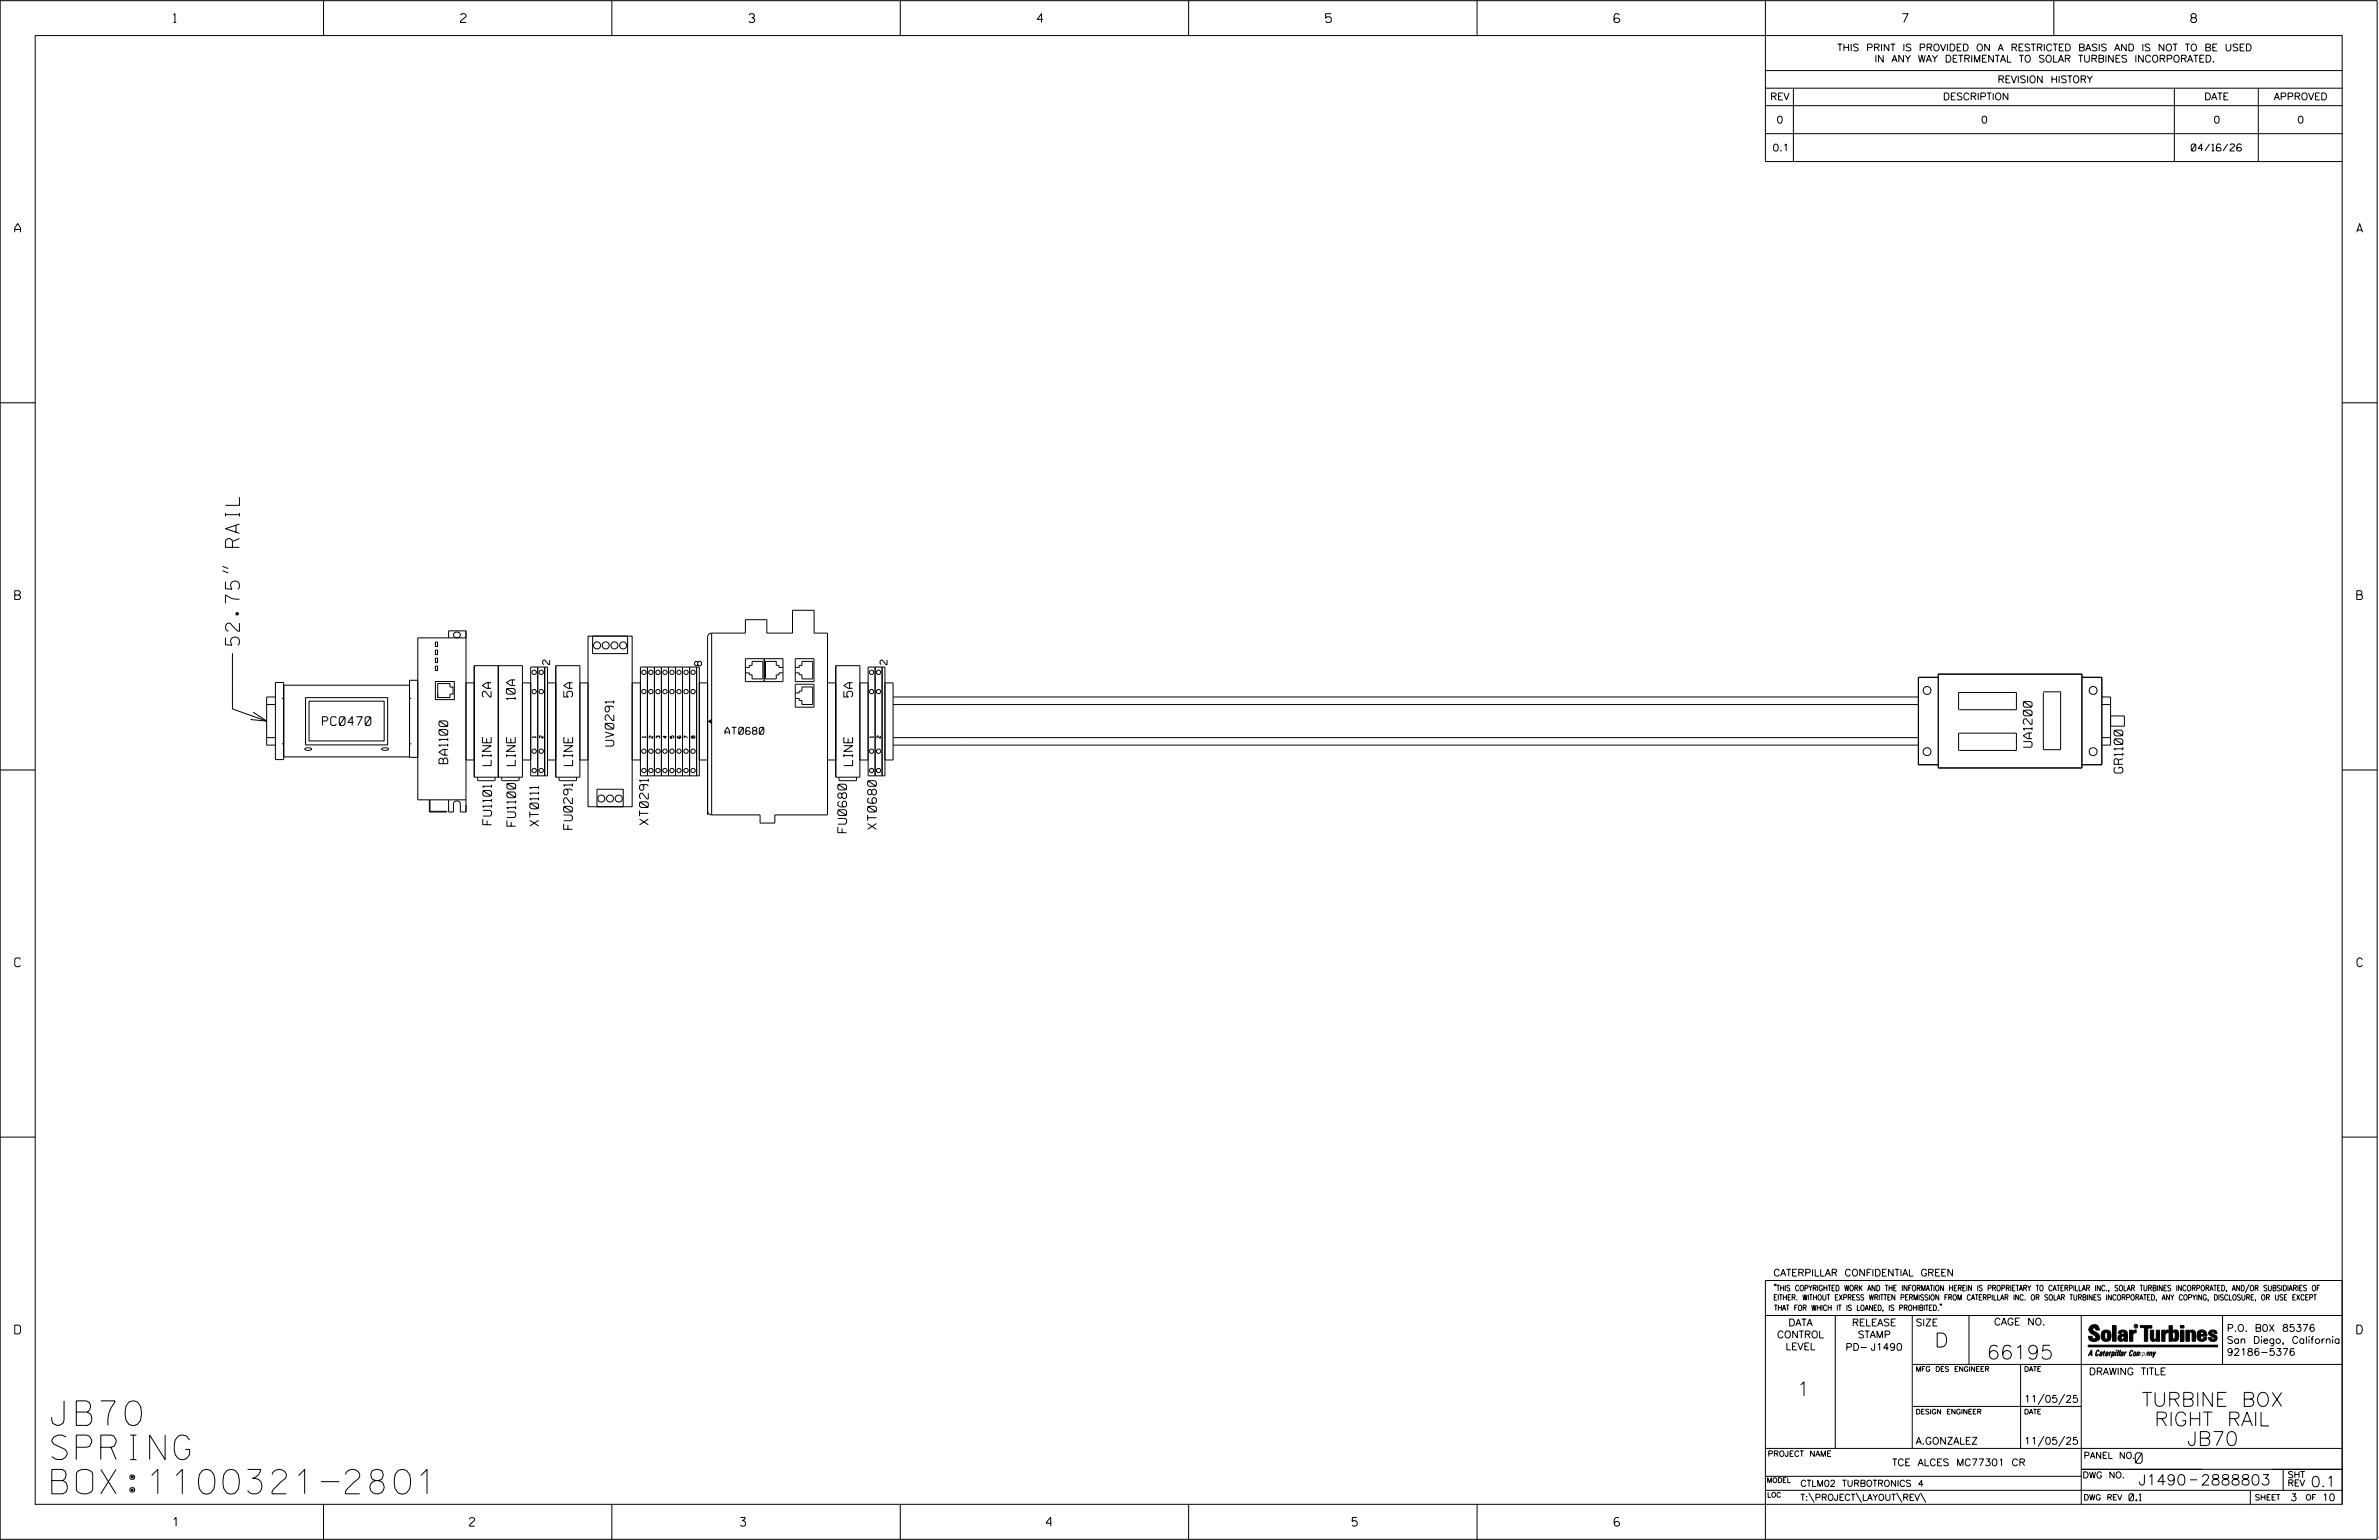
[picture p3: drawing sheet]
<svg xmlns="http://www.w3.org/2000/svg" width="864mm" height="559mm" viewBox="0 0 864 559" stroke-linecap="round" stroke-linejoin="round" font-family="sans-serif">
<defs><g id="words">
<g font-size="8.9">
<text x="18.8" y="517.2">JB70</text>
<text x="18.8" y="529.6">SPRING</text>
<text x="18.8" y="542.1">BOX:1100321-2801</text>
</g>
<g font-size="5.1">
<text x="86.9" y="234.1" transform="rotate(-90 86.9 234.1)">52.75&quot; RAIL</text>
<text x="702.3" y="488.8">D</text>
<text x="721.2" y="493.2">66195</text>
<text x="652.2" y="506.5">1</text>
<text x="777.5" y="510.3">TURBINE BOX</text>
<text x="782.1" y="517.4">RIGHT RAIL</text>
<text x="793.9" y="524.5">JB70</text>
</g>
<g font-size="3.8">
<text x="775.1" y="531">0</text>
<text x="776.3" y="538.9">J1490</text>
<text x="798.8" y="538.9">2888803</text>
<text x="838.8" y="539.5">0.1</text>
</g>
<g font-size="3.2">
<text x="63" y="8.2">1</text>
<text x="167.2" y="8.2">2</text>
<text x="271.8" y="8.2">3</text>
<text x="376.5" y="8.2">4</text>
<text x="481.2" y="8.2">5</text>
<text x="690.6" y="8.2">7</text>
<text x="795.3" y="8.2">8</text>
<text x="5.4" y="84.3">A</text>
<text x="855.5" y="84.3">A</text>
<text x="5.4" y="217.5">B</text>
<text x="855.6" y="217.5">B</text>
<text x="178.3" y="252.9" transform="rotate(-90 178.3 252.9)">2A</text>
<text x="187" y="253.9" transform="rotate(-90 187 253.9)">10A</text>
<text x="207.8" y="252.9" transform="rotate(-90 207.8 252.9)">5A</text>
<text x="309.5" y="252.9" transform="rotate(-90 309.5 252.9)">5A</text>
<text x="117" y="263.2">PC0470</text>
<text x="222.8" y="270.7" transform="rotate(-90 222.8 270.7)">UV0291</text>
<text x="737.6" y="271.2" transform="rotate(-90 737.6 271.2)">UA1200</text>
<text x="162.5" y="277.1" transform="rotate(-90 162.5 277.1)">BA1100</text>
<text x="178.3" y="277.8" transform="rotate(-90 178.3 277.8)">LINE</text>
<text x="187" y="277.8" transform="rotate(-90 187 277.8)">LINE</text>
<text x="207.9" y="277.8" transform="rotate(-90 207.9 277.8)">LINE</text>
<text x="309.5" y="277.8" transform="rotate(-90 309.5 277.8)">LINE</text>
<text x="770.6" y="280.5" transform="rotate(-90 770.6 280.5)">GR1100</text>
<text x="178.4" y="299.3" transform="rotate(-90 178.4 299.3)">FU1101</text>
<text x="187.2" y="299.8" transform="rotate(-90 187.2 299.8)">FU1100</text>
<text x="195.5" y="299.7" transform="rotate(-90 195.5 299.7)">XT0111</text>
<text x="235.3" y="299.3" transform="rotate(-90 235.3 299.3)">XT0291</text>
<text x="207.8" y="300.9" transform="rotate(-90 207.8 300.9)">FU0291</text>
<text x="307.3" y="302.2" transform="rotate(-90 307.3 302.2)">FU0680</text>
<text x="318.1" y="300.9" transform="rotate(-90 318.1 300.9)">XT0680</text>
<text x="5.4" y="350.8">C</text>
<text x="855.6" y="350.8">C</text>
<text x="5.4" y="484">D</text>
<text x="855.6" y="484">D</text>
<text x="62.8" y="553.8">1</text>
<text x="170.4" y="553.8">2</text>
<text x="268.8" y="553.8">3</text>
<text x="379.8" y="553.8">4</text>
<text x="490.8" y="553.8">5</text>
<text x="585.9" y="553.8">6</text>
</g>
<g font-size="2.5">
<text x="666.9" y="18.5">THIS PRINT IS PROVIDED ON A RESTRICTED BASIS AND IS NOT TO BE USED</text>
<text x="680.5" y="22.6">IN ANY WAY DETRIMENTAL TO SOLAR TURBINES INCORPORATED.</text>
<text x="725.1" y="30">REVISION HISTORY</text>
<text x="642.6" y="36.3">REV</text>
<text x="705.3" y="36.3">DESCRIPTION</text>
<text x="800.2" y="36.3">DATE</text>
<text x="825.4" y="36.3">APPROVED</text>
<text x="644.9" y="44.7">0</text>
<text x="719.1" y="44.7">0</text>
<text x="803.5" y="44.7">0</text>
<text x="834" y="44.7">0</text>
<text x="643.5" y="54.8">0.1</text>
<text x="795.4" y="54.8">04/16/26</text>
<text x="199.5" y="241.1" transform="rotate(-90 199.5 241.1)">2</text>
<text x="254.7" y="241.6" transform="rotate(-90 254.7 241.6)">8</text>
<text x="322" y="241.1" transform="rotate(-90 322 241.1)">2</text>
<text x="263.2" y="266.5">AT0680</text>
<text x="643.8" y="463">CATERPILLAR CONFIDENTIAL GREEN</text>
<text x="645.1" y="485.5">CONTROL</text>
<text x="649.2" y="481.1">DATA</text>
<text x="672.3" y="481.1">RELEASE</text>
<text x="674.4" y="485.5">STAMP</text>
<text x="695.4" y="481.1">SIZE</text>
<text x="723.8" y="480.8">CAGE NO.</text>
<text x="808.4" y="483.1">P.O. B0X 85376</text>
<text x="648.2" y="489.8">LEVEL</text>
<text x="669.9" y="490">PD- J1490</text>
<text x="808.4" y="487.5">San Diego, California</text>
<text x="808.4" y="491.8">92186-5376</text>
<text x="758.3" y="498.9">DRAWING TITLE</text>
<text x="734.8" y="508.9">11/05/25</text>
<text x="695.4" y="524.1">A.GONZALEZ</text>
<text x="734.8" y="524.1">11/05/25</text>
<text x="686.8" y="531.9">TCE ALCES MC77301 CR</text>
<text x="772.8" y="544.6">0.1</text>
<text x="831.4" y="544.6">3</text>
<text x="842.9" y="544.6">10</text>
</g>
<g font-size="2.3">
<text x="756.4" y="529.2">PANEL NO.</text>
<text x="653.5" y="539.4">CTLM02 TURBOTRONICS 4</text>
<text x="756" y="536.3">DWG NO.</text>
<text x="830.4" y="539.3">REV</text>
<text x="830.4" y="536.2">SHT</text>
<text x="653.5" y="544.5">T:\PROJECT\LAYOUT\REV\</text>
</g>
<g font-size="2">
<text x="643.8" y="468.4">&quot;THIS COPYRIGHTED WORK AND THE INFORMATION HEREIN IS PROPRIETARY TO CATERPILLAR INC., SOLAR TURBINES INCORPORATED, AND/OR SUBSIDIARIES OF</text>
<text x="643.8" y="471.8">EITHER. WITHOUT EXPRESS WRITTEN PERMISSION FROM CATERPILLAR INC. OR SOLAR TURBINES INCORPORATED, ANY COPYING, DISCLOSURE, OR USE EXCEPT</text>
<text x="644" y="475.6">THAT FOR WHICH IT IS LOANED, IS PROHIBITED.&quot;</text>
<text x="641.7" y="528.5">PROJECT NAME</text>
<text x="756.3" y="544.3">DWG REV</text>
<text x="818.5" y="544.3">SHEET</text>
<text x="836.9" y="544.3">OF</text>
</g>
<g font-size="1.8">
<text x="695.4" y="497.6">MFG DES ENGINEER</text>
<text x="734.8" y="497.6">DATE</text>
<text x="695.4" y="513.1">DESIGN ENGINEER</text>
<text x="734.8" y="513.1">DATE</text>
<text x="641.3" y="538">MODEL</text>
<text x="641.5" y="543.3">LOC</text>
</g>
<g font-size="1.3">
<text x="194.5" y="267.6" transform="rotate(-90 194.5 267.6)">1</text>
<text x="197.1" y="267.9" transform="rotate(-90 197.1 267.9)">2</text>
<text x="234.4" y="267.6" transform="rotate(-90 234.4 267.6)">1</text>
<text x="236.9" y="267.9" transform="rotate(-90 236.9 267.9)">2</text>
<text x="239.5" y="267.9" transform="rotate(-90 239.5 267.9)">3</text>
<text x="242" y="267.9" transform="rotate(-90 242 267.9)">4</text>
<text x="244.6" y="267.9" transform="rotate(-90 244.6 267.9)">5</text>
<text x="247.1" y="267.9" transform="rotate(-90 247.1 267.9)">6</text>
<text x="249.7" y="267.9" transform="rotate(-90 249.7 267.9)">7</text>
<text x="252.2" y="267.9" transform="rotate(-90 252.2 267.9)">8</text>
<text x="317" y="267.6" transform="rotate(-90 317 267.6)">1</text>
<text x="319.6" y="267.9" transform="rotate(-90 319.6 267.9)">2</text>
</g>
<text font-size=".9" x="775.1" y="481.7">R</text>
</g></defs>
<g fill="none" stroke="#000" stroke-width=".36">
<path d="M.1 .2h862.8v558.4h-862.8zM12.8 12.9h837.4v533h-837.4zM117.4 .2v12.7M222.1 .2v12.7M326.8 .2v12.7M431.5 .2v12.7M536.2 .2v12.7M587.9 5.5l-.5-.5h-1l-.5 1v1.7l.5 .4h1l.6-.4v-.6l-.6-.5h-1l-.5 .5M640.9 .2v58.4h209.3M745.6 .2v12.7M640.9 25.6h209.3M640.9 32h209.3"/>
<path d="M640.9 38.3h209.3M651 32v26.6M789.3 32v26.6M819.8 32v26.6M640.9 48.5h209.3M.1 146.2h12.7M850.2 146.2h12.7M80.8 207l2 .9M80.8 205.5l2 .8M84.4 237v20.2l12.4 4.5M158 238.8h.8v1.6h-.8zM158 235.9h.8v1.6h-.8z"/>
<path d="M158 233h.8v1.6h-.8zM162.8 231.5v-2.6h6.4v65.7h-2.1v-2.9a1.27 1.27 0 0 0-1.2-1.1 1.27 1.27 0 0 0-1.3 1.1v2.9h-1.8v-4.4M164.8 229.8a1.14 1.14 0 0 1 1.9-.3 1.14 1.14 0 0 1-.4 1.9 1.1 1.1 0 0 1-1.4-.3 1.1 1.1 0 0 1-.1-1.3zM169.2 231.5h-17.5v58.7h17.5M213.5 230.8h16v61.9h-16zM215.1 230.8h12.7v6.4h-12.7zM258.3 229.7a1.45 1.45 0 0 0-1.4 1.5v64.5M258.3 229.7v66M258.3 229.7h12.3v-4.8h7.8v4.8h9.3v-8.3h7.8v8.3h4.9v66h-19.1v3h-5.4v-3h-17.6M270.6 239h13.6v8.3h-13.6zM277.4 239v8.3M288.7 239h6.8v8.3h-6.8z"/>
<path d="M91.9 258.4l4.9 3.3-5.9-.6M96.8 255.7h3.2M100 252.9h-3.2v17.5h3.2M100 247.6h3v28h-3zM102.3 253.4h.7M103 248.6h45.7M110.9 253.2h29.8v17.1h-29.8zM112.2 254.4h27.3v14.5h-27.3zM148.7 253.4h.6M151.7 246.8h-3v28h3M158 241.7h.8v1.6h-.8zM158 247.3h6.9v6.6h-6.9z"/>
<path d="M158.9 251.8v1.3h4.4v-1.3h1.2v-2.5h-1.2v-1.3h-4.4v5.1M169.2 247.8h3M172.2 241.5h17.5v40.5h-17.5zM180.9 241.5v40.5M189.7 247.8h3M192.7 242h6.1v39.5h-6.1zM195.2 242v39.5M197.7 242v39.5M198.8 247.8h3M201.8 241.5h8.7v40.5h-8.7zM210.5 247.8h3v28h-3M232.5 247.8h-3v28h3"/>
<path d="M235 242v39.5h18.9v-39.5M237.6 242v39.5M240.1 242v39.5M242.7 242v39.5M245.2 242v39.5M247.8 242v39.5M250.3 242v39.5M253.9 247.8h3M270.6 242.2h1.4v-.8h1v-1.4h3.9v6.3h-3.9v-1.4h-1v-.7h-1.4M284.2 242.2h-1.4v-.8h-1v-1.4h-3.9v6.3h3.9v-1.4h1v-.7h1.4M288.7 248.3h6.8v8.3h-6.8zM288.7 251.5h1.4v-.7h1v-1.5h3.9v6.3h-3.9v-1.4h-1v-.8h-1.4"/>
<path d="M288.7 242.2h1.4v-.8h1v-1.4h3.9v6.3h-3.9v-1.4h-1v-.7h-1.4M300.4 247.8h3M303.4 241.5h8.7v40.5h-8.7zM312.1 247.8h3M317.7 242v39.5h3.5v-39.5h-6.1v39.5M320.2 242v39.5M321.2 247.8h3v28h-3M324.2 255.7h372.2M324.2 252.9h372.2M703.6 245.8h-7.2v31.7h7.2M703.6 244.6h52.2v34.1h-52.2zM711 257.5v-6.2h21v6.2h-20.8"/>
<path d="M741.8 251h6.2v21h-6.2v-20.7M755.8 245.8h7.2v31.7h-7.2M763 252.9h3.2v17.5h-3.2M763 255.7h3.2M766.2 259.8h5v3.7h-5M.1 279.4h12.7M96.8 267.7h3.2M102.3 269.9h.7M103 274.6h45.7M110.6 271.7l.6-.3a1.44 1.44 0 0 1 1.9 .5l-.6 .3a1.43 1.43 0 0 1-1.9-.5zM138.5 271.7l.7-.3a1.43 1.43 0 0 1 1.8 .5l-.6 .3a1.46 1.46 0 0 1-1.9-.5zM148.7 269.9h.6"/>
<path d="M169.2 275.8h3M189.7 275.8h3M198.8 275.8h3M253.9 275.8h3M300.4 275.8h3M312.1 275.8h3M324.2 267.7h372.2M324.2 270.4h372.2M711 272.3v-6.3h21v6.3h-20.8M763 267.7h3.2M850.2 279.4h12.7M156.1 290.2v4.2h6.1v.2h-6.3v-4.4"/>
<path d="M173.4 282v1l.2 .3h5.8l.3-.3v-1M182.1 282v1l.3 .3h5.8l.2-.3v-1M203 282v1l.2 .3h5.8l.3-.3v-1M216.7 286.4h9.5v6.3h-9.5zM232.5 281.5v-39.5h20.4v39.5M256.9 294.3a1.45 1.45 0 0 0 1.4 1.4M304.6 282v1M310.9 282v1l-.2 .3h-5.8M.1 412.6h12.7M850.2 412.6h12.7M640.9 477.3h209.3M644.2 466.1l-.1 .4"/>
<path d="M644.7 466.1l-.2 .4M666.2 477.3v48.3M694.2 477.3v48.3M704.4 473.3l-.1 .4M704.8 473.3l-.1 .4M714.8 477.3v17.8M755.5 477.3v68.6M806.8 477.3v17.8M816.5 466l-1.4 3.1M850.2 464.6h-209.3v94M850.2 464.8v81.1M694.2 495.1h156"/>
<path d="M733.5 495.1v30.5M758.6 481.4a2.02 2.02 0 0 1 3.1-.1l.5 1.3h-1.3l-.2-.6-.4-.2-.6 .1-.1 .4 .4 .7a2.46 2.46 0 0 1 2.2 2.9 2.83 2.83 0 0 1-3.8 .3l-.3-1.3h1.3l.2 .7 .6 .3 .5-.2 .2-.5-.4-.6-1.9-1.2-.4-.9zM759.2 491.3h-.7l.7-1.2v1.9h.2l-.1-2.1-1.3 2.1 .5-.5h.7M761.3 490l.3-.2 .4 .3-.1 .3-.3-.4-.4 .3-.3 1.6h.4l.4-.5-.3 .6-.4 .1-.3-.4zM762.6 490.6l.5-.1-.1 1.4h-.9a.74 .74 0 0 1 .9-.8l-.3 .7-.5 .1 .2-.5 .6-.2v-.5l-.7 .2zM763 483.2a2.17 2.17 0 0 1 3.1 0l.3 1.4-.3 1.5a2.17 2.17 0 0 1-3.1 0l-.3-1.5zM763.6 490.5l.4-.4 .2 .6h-.3l-.3 .9 .2 .4-.3-.1zM764.1 483.7l.5-.4 .4 .3v2.2l-.4 .2-.5-.2zM764.6 491.1l.6 .2v-.7l-.4-.1-.4 .6-.1 .8h.6M764.6 491.1l-.1 .8h.4M764.6 482.6v.8M764.8 490.7l.4 .1v.3h-.6z"/>
<path d="M765 491.5l-.1 .4zM766 490.5l-.5 1.5zM766 490.8l.4-.3-.4 .4M766.9 481h1.3v5.7h-1.3zM767 490.8l.5 .1-.3 .8-.4 .2zM767.3 490.5h-.5l-.5 2M767.3 490.5a.8 .8 0 0 1 .2 1 .8 .8 0 0 1-.9 .4l-.1 .6M767.3 490.5l-.1 .2M768.1 490.5l-.4 1.5zM768.2 489.9h.3l-.1 .2h-.2zM769 489.9l-.5 2.1zM769.7 489.9l-.6 2.1z"/>
<path d="M770.1 491.4l.5-.3-.5 .8zM770.4 491.9h.1M770.6 491.1l.1-.4-.7 .2 .1-.3 .6-.1 .2 .3-.5 1.1M770.6 491.1a.74 .74 0 0 0-.8 .8h.6M771 484.8h-.7l-.3 .6 .4 .7 .5-.3 .1-2.4h-.8l-.1 .4h-1.2a1.71 1.71 0 0 1 1.8-1.3 1.71 1.71 0 0 1 1.6 1.4v2.8h-1.1l-.1-.6M771 484.2l-1.5 .1a1.41 1.41 0 0 0 0 2.4l.5 .1 1.1-.7M771.2 486.1h-.1M771.4 490.5l.1 .3 .4-.3-.9 1.5zM771.5 490.8h.1M773 482.7h1.2v.5l.5-.5 .7-.1v1h-.6l-.5 .4-.1 2.7h-1.2zM773.3 490.3l.6-.4 .4 .2-.1 .4-.3-.4a1.28 1.28 0 0 0-.5 1.8l.6-.4-.1 .4-.8 .1zM774.7 490.8l.5-.3a.88 .88 0 0 1 .2 .9 .88 .88 0 0 1-.7 .7l-.2-.2z"/>
<path d="M774.8 490.9h.5l-.3 1h-.3l-.2-.2zM775.2 490.5l-.1 .2M776.8 481h4.3v.9h-1.5v4.8h-1.3M776.8 490.6l-.8 .2v-.3l-.4 1.5 .8-1.3v1.3l.3-1.2M779.3 491.1h.4M779.6 490.5h.3l-.3 1.4M779.6 490.7h.2l-.1 .4M779.7 491.1l-.1 .4M779.7 491.1l-.4 .2M780.1 492l.4-1.5 .1 .3 .3-.3 .3 .2-.3 1.3v-1.3l-.7 1.3M780.6 482.7h1.2v2.7l.1 .4 .4 .3 .4-.7v-2.7h1.2l.1 4h-1.3v-.5l-1.1 .6-.7-.3-.3-.7zM781.6 492.5l1-2-.8 1.3-.2-1.3-.2 2"/>
<path d="M784.7 482.7h1.2v.5l.5-.5 .7-.1v1h-.5l-.6 .4-.1 2.7h-1.2zM787.4 481h1.2v2a1.4 1.4 0 0 1 2.2 .2l.1 1.4-.4 1.9-1.5 .1-.4-.5v-1l.5 .9 .5-.3v-2.1l-.5-.4-.5 .7v2.8h-1.2zM791.5 482.7h1.3v4h-1.3zM791.5 481h1.3v.9h-1.3zM793.5 482.7h1.3v.4l.7-.5 1.1 .2 .4 .6v3.3h-1.2l-.3-3.4-.7 .2v3.2h-1.3zM794.8 483.1h.1M797.7 483.2a1.92 1.92 0 0 1 2.4-.5 1.92 1.92 0 0 1 1 2.1h-2.3v.8l.6 .5 .5-.3v-.5h1.2a1.83 1.83 0 0 1-2.1 1.4 1.83 1.83 0 0 1-1.5-2.1zM798.8 484.2v.6M799.1 483.4h.6l.2 .8h-1.1zM804.6 482.9a1.84 1.84 0 0 0-2.9 .8 3.3 3.3 0 0 0 2.2 1.9l-.5 .5-.4-.3-.1-.4h-1.2l.1 .6a1.92 1.92 0 0 0 2.9 .4M804.9 483.8h-1.2l-.2-.6-.5 .1-.1 .3 .1 .3 1.8 .9M805.1 488.1h-47.1v.6h47.1"/>
<path d="M694.2 510.3h61.3M742 505.8l-2.2 3.9M749.5 505.8l-2.2 3.9M640.9 525.6h209.2M640.9 535.7h114.6M742 521.1l-2.2 3.8M749.5 521.1l-2.2 3.8M755.5 533.2h94.7M795 537h2.6M828.8 533.2v7.6M117.4 545.9v12.7M222.1 545.9v12.7"/>
<path d="M326.8 545.9v12.7M431.5 545.9v12.7M536.2 545.9v12.7M640.9 540.8h209.3M656.6 541.7l2 3.5M673.8 541.7l1.9 3.5M688.4 541.7l2 3.5M697.2 541.7l1.9 3.5M816.9 541v4.9M863.5 558h.1"/>
<circle cx="216.7" cy="234.2" r="1.28"/>
<circle cx="219.9" cy="234.2" r="1.28"/>
<circle cx="223" cy="234.2" r="1.28"/>
<circle cx="226.2" cy="234.2" r="1.28"/>
<circle cx="193.9" cy="251" r=".8"/>
<circle cx="193.9" cy="244" r=".79"/>
<circle cx="196.5" cy="251" r=".8"/>
<circle cx="196.5" cy="244" r=".79"/>
<circle cx="233.7" cy="251" r=".8"/>
<circle cx="233.7" cy="244" r=".79"/>
<circle cx="236.3" cy="251" r=".8"/>
<circle cx="236.3" cy="244" r=".79"/>
<circle cx="238.8" cy="251" r=".8"/>
<circle cx="238.8" cy="244" r=".79"/>
<circle cx="241.4" cy="251" r=".8"/>
<circle cx="241.4" cy="244" r=".79"/>
<circle cx="243.9" cy="251" r=".8"/>
<circle cx="243.9" cy="244" r=".79"/>
<circle cx="246.5" cy="250.9" r=".79"/>
<circle cx="246.5" cy="244" r=".78"/>
<circle cx="249" cy="251" r=".8"/>
<circle cx="249" cy="244" r=".79"/>
<circle cx="251.6" cy="251" r=".8"/>
<circle cx="251.6" cy="244" r=".79"/>
<circle cx="316.4" cy="251" r=".8"/>
<circle cx="316.4" cy="244" r=".79"/>
<circle cx="318.9" cy="251" r=".8"/>
<circle cx="318.9" cy="244" r=".79"/>
<circle cx="699.5" cy="250.5" r="1.43"/>
<circle cx="759.8" cy="250.5" r="1.44"/>
<circle cx="193.9" cy="272.6" r=".8"/>
<circle cx="193.9" cy="279.6" r=".79"/>
<circle cx="196.5" cy="272.6" r=".8"/>
<circle cx="196.5" cy="279.6" r=".79"/>
<circle cx="233.7" cy="272.6" r=".8"/>
<circle cx="233.7" cy="279.6" r=".79"/>
<circle cx="236.3" cy="272.6" r=".8"/>
<circle cx="236.3" cy="279.6" r=".79"/>
<circle cx="238.8" cy="272.6" r=".8"/>
<circle cx="238.8" cy="279.6" r=".79"/>
<circle cx="241.4" cy="272.6" r=".8"/>
<circle cx="241.4" cy="279.6" r=".79"/>
<circle cx="243.9" cy="272.6" r=".8"/>
<circle cx="243.9" cy="279.6" r=".79"/>
<circle cx="246.5" cy="272.6" r=".79"/>
<circle cx="246.5" cy="279.6" r=".78"/>
<circle cx="249" cy="272.6" r=".8"/>
<circle cx="249" cy="279.6" r=".79"/>
<circle cx="251.6" cy="272.6" r=".8"/>
<circle cx="251.6" cy="279.6" r=".79"/>
<circle cx="316.4" cy="272.6" r=".8"/>
<circle cx="316.4" cy="279.6" r=".79"/>
<circle cx="318.9" cy="272.6" r=".8"/>
<circle cx="318.9" cy="279.6" r=".79"/>
<circle cx="699.5" cy="272.7" r="1.43"/>
<circle cx="759.8" cy="272.8" r="1.44"/>
<circle cx="218.3" cy="289.8" r="1.28"/>
<circle cx="221.5" cy="289.8" r="1.28"/>
<circle cx="224.6" cy="289.8" r="1.28"/>
<circle cx="775.4" cy="481.2" r=".69"/>
</g>
<g fill="#000">
<path d="M256.9 261.8l1.4-1v1.9zM768.1 490.5l-.4 1.5zM768.2 489.9h.3l-.1 .2h-.2zM769 489.9l-.5 2.1zM769.7 489.9l-.6 2.1zM791.5 481h1.3v.9h-1.3zM791.5 482.7h1.3v4h-1.3zM758 488.1h47.1v.6h-47.1z"/>
<path d="M759.2 489.9l-1.2 2.1 .5-.5h.7v.5h.2zM759.2 490.1v1.2h-.7z" fill-rule="evenodd"/>
<path d="M758.6 481.4a2.02 2.02 0 0 1 3.1-.1l.5 1.3h-1.3l-.2-.6-.4-.2-.6 .1-.1 .4 .4 .7a2.46 2.46 0 0 1 2.2 2.9 2.83 2.83 0 0 1-3.8 .3l-.3-1.3h1.3l.2 .7 .6 .3 .5-.2 .2-.5-.4-.6-1.9-1.2-.4-.9z" fill-rule="evenodd"/>
<path d="M761.3 490l.3-.2 .4 .3-.1 .3-.3-.4-.4 .3-.3 1.6h.4l.4-.5-.3 .6-.4 .1-.3-.4z" fill-rule="evenodd"/>
<path d="M762.6 490.6l.5-.1-.1 1.4h-.9a.74 .74 0 0 1 .9-.8l-.6 .3-.2 .5 .5-.1 .3-.6v-.5l-.7 .2z" fill-rule="evenodd"/>
<path d="M763.6 490.5l.4-.4 .2 .6h-.3l-.3 .9 .2 .4-.3-.1z" fill-rule="evenodd"/>
<path d="M764.8 490.5l.5 .3-.1 .5h-.6l.6-.2v-.3l-.4-.1-.3 1.2h.4l.3-.4-.6 .6-.3-.2v-.4z" fill-rule="evenodd"/>
<path d="M763 483.2a2.17 2.17 0 0 1 3.1 0l.3 1.4-.3 1.5a2.17 2.17 0 0 1-3.1 0l-.3-1.5zM764.1 483.7v2.1l.5 .2 .4-.2v-2.2l-.4-.3z" fill-rule="evenodd"/>
<path d="M766 490.5v.3l.4-.1-.4 .2-.5 1.1z" fill-rule="evenodd"/>
<path d="M766.8 490.5l-.5 2 .3-.6a.71 .71 0 0 0 .9-.5 .71 .71 0 0 0-.4-.9zM767 490.8l.5 .1-.3 .8-.4 .2z" fill-rule="evenodd"/>
<path d="M766.9 481h1.3v5.7h-1.3z" fill-rule="evenodd"/>
<path d="M770.1 490.6l.6-.1 .2 .3-.4 1.2-.5 .1-.2-.5 .3-.5h.5l-.7 .5v.3l.4-.1 .4-.9-.5-.2-.2 .2z" fill-rule="evenodd"/>
<path d="M769.4 482.8l-.5 1h1.2l.1-.4h.8v.8l-1.5 .1a1.41 1.41 0 0 0 0 2.4l.5 .1 1.1-.7 .1 .6h1.1v-2.8a1.79 1.79 0 0 0-2.4-1.2zM770.3 484.8h.7l-.1 1-.5 .3-.4-.7z" fill-rule="evenodd"/>
<path d="M771.4 490.5l.1 .3 .4-.3-.9 1.5z" fill-rule="evenodd"/>
<path d="M773 482.7h1.2v.5l.5-.5 .7-.1v1h-.6l-.5 .4-.1 2.7h-1.2z" fill-rule="evenodd"/>
<path d="M773.3 490.3l.6-.4 .4 .2-.1 .4-.3-.4a1.28 1.28 0 0 0-.5 1.8l.6-.4-.3 .5h-.6z" fill-rule="evenodd"/>
<path d="M774.7 490.8l-.2 1.1h.7a.96 .96 0 0 0 0-1.4zM774.8 490.9h.5l-.1 .6-.5 .4-.2-.2z" fill-rule="evenodd"/>
<path d="M776 490.5v.3l.4-.3 .2 .3 .7-.2-.3 1.4v-1.3l-.6 1.3v-1.3l-.8 1.3z" fill-rule="evenodd"/>
<path d="M776.8 481h4.3v.9h-1.5v4.8h-1.3v-4.8h-1.5z" fill-rule="evenodd"/>
<path d="M777.9 490.5l-.5 2 .3-.6a.71 .71 0 0 0 .9-.5 .71 .71 0 0 0-.4-.9zM778.1 490.8l.3-.1 .1 .4-.5 .8-.2-.5z" fill-rule="evenodd"/>
<path d="M779.3 490.6l.6-.1-.3 1.5-.7-.1a.67 .67 0 0 1 .8-.8l-.6 .3-.1 .5 .4-.1 .4-.9-.4-.2-.3 .2z" fill-rule="evenodd"/>
<path d="M780.5 490.5l.1 .3 .3-.3 .3 .2-.3 1.3v-1.3l-.8 1.3z" fill-rule="evenodd"/>
<path d="M780.6 482.7h1.2v2.7l.1 .4 .4 .3 .4-.7v-2.7h1.2l.1 4h-1.3v-.5l-1.1 .6-.7-.3-.3-.7z" fill-rule="evenodd"/>
<path d="M781.6 490.5l.2 1.3 .8-1.3-1.2 2z" fill-rule="evenodd"/>
<path d="M784.7 482.7h1.2v.5l.5-.5 .7-.1v1h-.5l-.6 .4-.1 2.7h-1.2z" fill-rule="evenodd"/>
<path d="M787.4 481h1.2v2a1.4 1.4 0 0 1 2.2 .2l.1 1.4-.4 1.9-1.5 .1-.4-.5v-1l.5 .9 .5-.3v-2.1l-.5-.4-.5 .7v2.8h-1.2z" fill-rule="evenodd"/>
<path d="M793.5 482.7h1.3v.4a1.29 1.29 0 0 1 2.2 .3v3.3h-1.2l-.3-3.4-.7 .2v3.2h-1.3z" fill-rule="evenodd"/>
<path d="M797.7 483.2a1.92 1.92 0 0 1 2.4-.5 1.92 1.92 0 0 1 1 2.1h-2.3v.8l.6 .5 .5-.3v-.5h1.2a1.83 1.83 0 0 1-2.1 1.4 1.83 1.83 0 0 1-1.5-2.1zM799.1 483.4l-.3 .8h1.1l-.2-.8z" fill-rule="evenodd"/>
<path d="M801.9 483.2a1.94 1.94 0 0 1 3 .1v.5h-1.2l-.2-.6-.5 .1-.1 .3 .1 .3 1.8 .9a1.2 1.2 0 0 1 .1 1.3 1.2 1.2 0 0 1-1.2 .7l-1.6-.4-.4-1h1.2l.1 .4 .4 .3 .5-.5a3.3 3.3 0 0 1-2.2-1.9z" fill-rule="evenodd"/>
<circle cx="761.4" cy="492" r=".07"/>
<circle cx="762.2" cy="485.1" r=".07"/>
<circle cx="769.3" cy="492" r=".07"/>
<circle cx="773.1" cy="486.7" r=".07"/>
<circle cx="791.5" cy="486.7" r=".07"/>
<circle cx="791.5" cy="481" r=".07"/>
<circle cx="794.8" cy="486.7" r=".07"/>
</g>
<use href="#words"/>
</svg>
